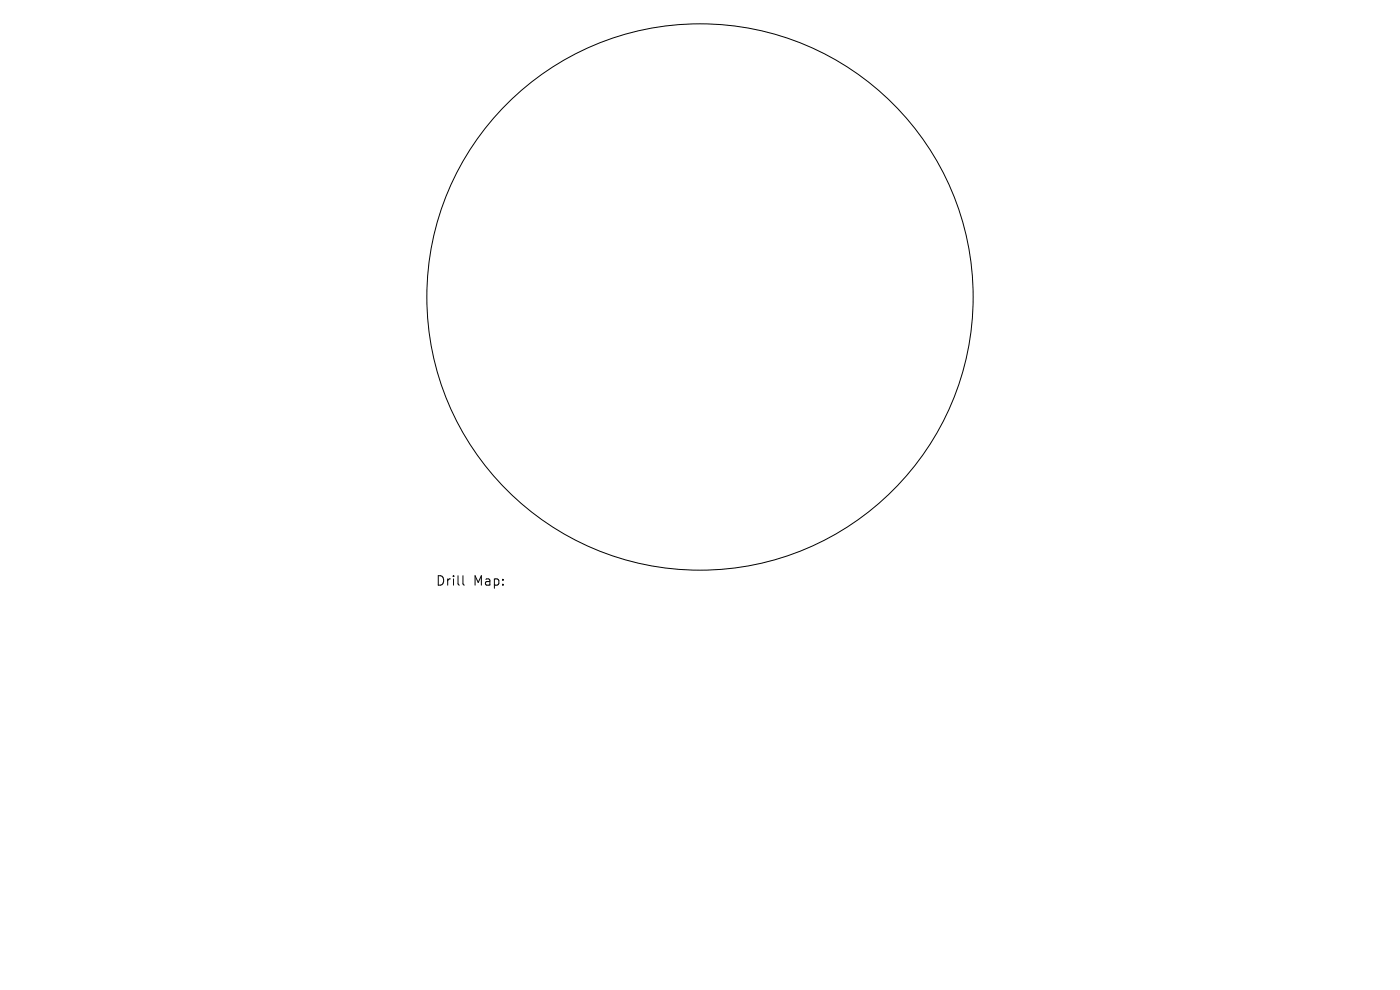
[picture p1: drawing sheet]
<svg xmlns="http://www.w3.org/2000/svg" width="297mm" height="210mm" viewBox="0 0 297 210" stroke-linecap="round" stroke-linejoin="round" font-family="sans-serif">
<defs><g id="words">
<g font-size="2.8">
<text x="92.5" y="124.5">Drill</text>
<text x="100.4" y="124.5">Map:</text>
</g>
</g></defs>
<g fill="none" stroke="#000" stroke-width=".21">
<path d="M98.2 122.1v1.7l.3 .3"/>
<circle cx="148.5" cy="63" r="57.9"/>
</g>
<use href="#words"/>
</svg>
